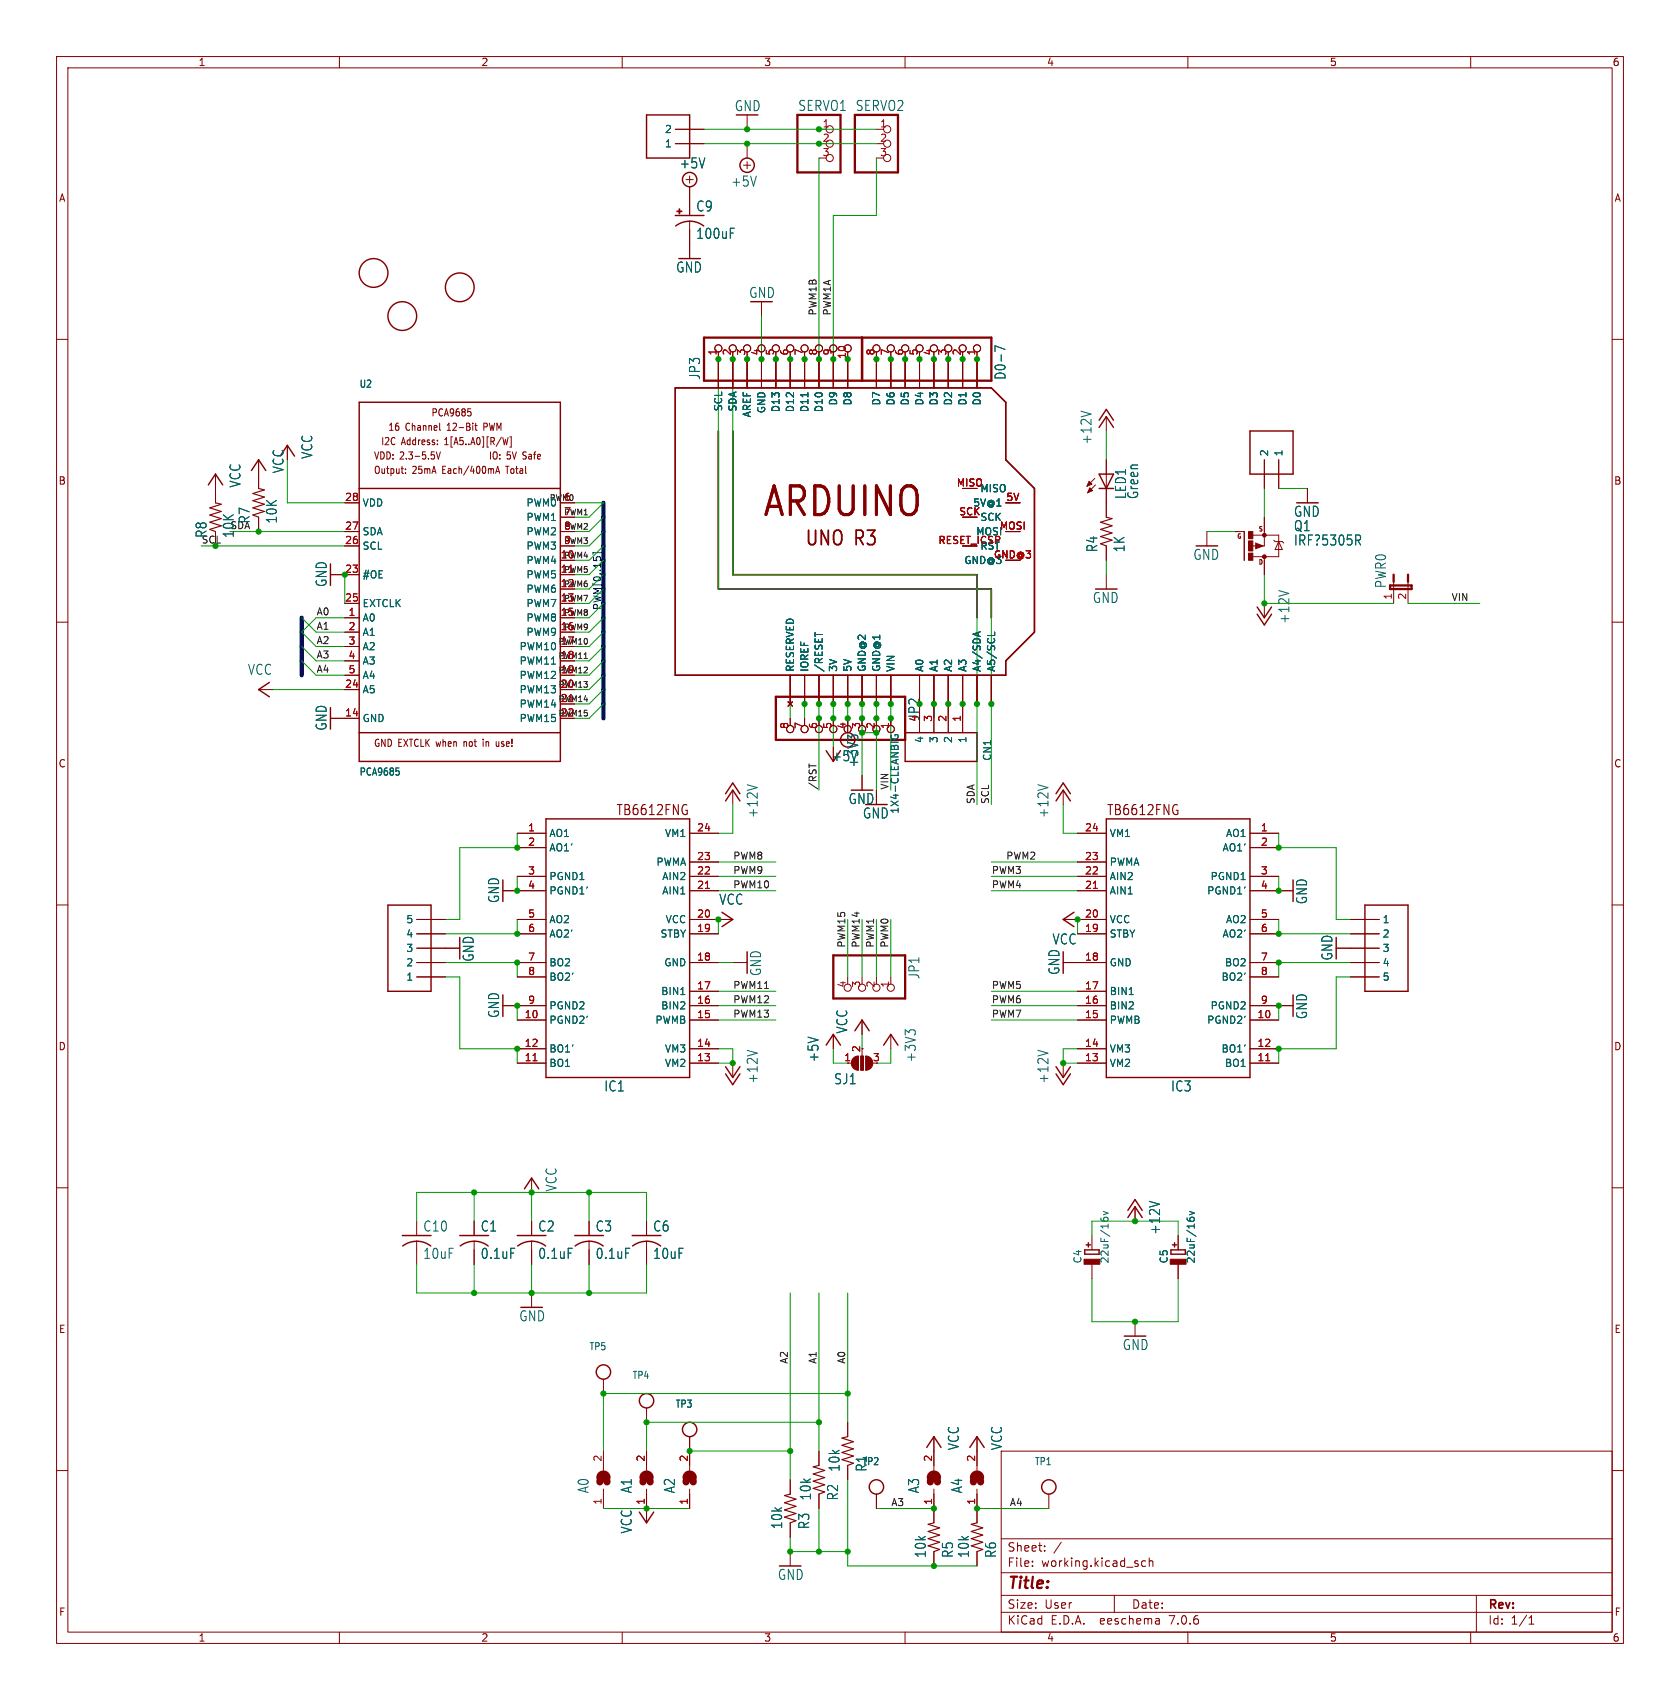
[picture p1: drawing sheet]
<svg xmlns="http://www.w3.org/2000/svg" width="297mm" height="301mm" viewBox="0 0 297 301" stroke-linecap="round" stroke-linejoin="round" font-family="sans-serif">
<defs><g id="words">
<text font-size="7.1" fill="#840000" x="134.6" y="92">ARDUINO</text>
<text font-size="3.5" fill="#840000" x="142.2" y="96.8">UNO R3</text>
<text font-size="2.8" fill="#840000" x="178" y="281.5">Title:</text>
<g font-size="2.5" fill="#006464">
<text x="129.8" y="19.9">GND</text>
<text x="141" y="19.8">SERVO1 SERVO2</text>
<text x="120.1" y="30">+5V</text>
<text x="129.2" y="33.2">+5V</text>
<text x="123" y="37.6">C9</text>
<text x="123" y="42.4">100uF</text>
<text x="119.4" y="48.4">GND</text>
<text x="132.3" y="52.9">GND</text>
<text x="124" y="67.3" transform="rotate(-90 124 67.3)">JP3</text>
<text x="178" y="67.3" transform="rotate(-90 178 67.3)">D0-7</text>
<text x="55.4" y="81.2" transform="rotate(-90 55.4 81.2)">VCC</text>
<text x="193.2" y="78.7" transform="rotate(-90 193.2 78.7)">+12V</text>
<text x="42.7" y="86.3" transform="rotate(-90 42.7 86.3)">VCC</text>
<text x="199.3" y="88.3" transform="rotate(-90 199.3 88.3)">LED1</text>
<text x="201.4" y="88.3" transform="rotate(-90 201.4 88.3)">Green</text>
<text x="36.7" y="95.2" transform="rotate(-90 36.7 95.2)">R8</text>
<text x="41.5" y="95.2" transform="rotate(-90 41.5 95.2)">10K</text>
<text x="44.4" y="92.7" transform="rotate(-90 44.4 92.7)">R7</text>
<text x="49.2" y="92.7" transform="rotate(-90 49.2 92.7)">10K</text>
<text x="228.7" y="94.1">Q1</text>
<text x="228.7" y="91.6">GND</text>
<text x="194.2" y="97.7" transform="rotate(-90 194.2 97.7)">R4</text>
<text x="199" y="97.7" transform="rotate(-90 199 97.7)">1K</text>
<text x="210.9" y="99.2">GND</text>
<text x="228.7" y="96.7">IRF?5305R</text>
<text x="58" y="103.9" transform="rotate(-90 58 103.9)">GND</text>
<text x="193.1" y="106.8">GND</text>
<text x="245.3" y="104.1" transform="rotate(-90 245.3 104.1)">PWR0</text>
<text x="228.2" y="110.4" transform="rotate(-90 228.2 110.4)">+12V</text>
<text x="43.7" y="119.5">VCC</text>
<text x="58" y="129.3" transform="rotate(-90 58 129.3)">GND</text>
<text x="146.9" y="134.8">+5V</text>
<text x="152" y="135.8" transform="rotate(-90 152 135.8)">+3V3</text>
<text x="134.2" y="144.7" transform="rotate(-90 134.2 144.7)">+12V</text>
<text x="152.5" y="144.9">GND</text>
<text x="185.6" y="144.7" transform="rotate(-90 185.6 144.7)">+12V</text>
<text x="88.5" y="159.8" transform="rotate(-90 88.5 159.8)">GND</text>
<text x="127.1" y="160.2">VCC</text>
<text x="231.3" y="160" transform="rotate(-90 231.3 160)">GND</text>
<text x="186" y="167.2">VCC</text>
<text x="84" y="170.1" transform="rotate(-90 84 170.1)">GND</text>
<text x="134.8" y="172.7" transform="rotate(-90 134.8 172.7)">GND</text>
<text x="162.7" y="173.2" transform="rotate(-90 162.7 173.2)">JP1</text>
<text x="187.5" y="172.5" transform="rotate(-90 187.5 172.5)">GND</text>
<text x="235.8" y="169.9" transform="rotate(-90 235.8 169.9)">GND</text>
<text x="88.5" y="180.1" transform="rotate(-90 88.5 180.1)">GND</text>
<text x="150" y="182.8" transform="rotate(-90 150 182.8)">VCC</text>
<text x="231.3" y="180.3" transform="rotate(-90 231.3 180.3)">GND</text>
<text x="134.2" y="191.7" transform="rotate(-90 134.2 191.7)">+12V</text>
<text x="144.9" y="187.9" transform="rotate(-90 144.9 187.9)">+5V</text>
<text x="147.4" y="191.9">SJ1</text>
<text x="162.1" y="187.9" transform="rotate(-90 162.1 187.9)">+3V3</text>
<text x="185.6" y="191.7" transform="rotate(-90 185.6 191.7)">+12V</text>
<text x="106.7" y="193.2">IC1</text>
<text x="206.9" y="193.2">IC3</text>
<text x="98.6" y="210.8" transform="rotate(-90 98.6 210.8)">VCC</text>
<text x="74.7" y="217.9">C10</text>
<text x="84.9" y="217.9">C1</text>
<text x="95.1" y="217.9">C2</text>
<text x="105.2" y="217.9">C3</text>
<text x="115.4" y="217.9">C6</text>
<text x="205.3" y="218.4" transform="rotate(-90 205.3 218.4)">+12V</text>
<text x="74.7" y="222.8">10uF</text>
<text x="84.9" y="222.8">0.1uF</text>
<text x="95.1" y="222.8">0.1uF</text>
<text x="105.2" y="222.8">0.1uF</text>
<text x="115.4" y="222.8">10uF</text>
<text x="91.7" y="233.8">GND</text>
<text x="198.4" y="238.9">GND</text>
<text x="169.7" y="256.5" transform="rotate(-90 169.7 256.5)">VCC</text>
<text x="177.4" y="256.5" transform="rotate(-90 177.4 256.5)">VCC</text>
<text x="148.6" y="260.3" transform="rotate(-90 148.6 260.3)">10k</text>
<text x="153.4" y="260.3" transform="rotate(-90 153.4 260.3)">R1</text>
<text x="104.3" y="264.1" transform="rotate(-90 104.3 264.1)">A0</text>
<text x="111.9" y="264.1" transform="rotate(-90 111.9 264.1)">A1</text>
<text x="119.5" y="264.1" transform="rotate(-90 119.5 264.1)">A2</text>
<text x="143.6" y="265.4" transform="rotate(-90 143.6 265.4)">10k</text>
<text x="148.4" y="265.4" transform="rotate(-90 148.4 265.4)">R2</text>
<text x="162.7" y="264.1" transform="rotate(-90 162.7 264.1)">A3</text>
<text x="170.3" y="264.1" transform="rotate(-90 170.3 264.1)">A4</text>
<text x="111.9" y="271.2" transform="rotate(-90 111.9 271.2)">VCC</text>
<text x="138.5" y="270.5" transform="rotate(-90 138.5 270.5)">10k</text>
<text x="143.3" y="270.5" transform="rotate(-90 143.3 270.5)">R3</text>
<text x="163.9" y="275.5" transform="rotate(-90 163.9 275.5)">10k</text>
<text x="168.7" y="275.5" transform="rotate(-90 168.7 275.5)">R5</text>
<text x="171.5" y="275.5" transform="rotate(-90 171.5 275.5)">10k</text>
<text x="176.3" y="275.5" transform="rotate(-90 176.3 275.5)">R6</text>
<text x="137.4" y="279.5">GND</text>
</g>
<g font-size="2.5" fill="#840000">
<text x="50.4" y="83.8" transform="rotate(-90 50.4 83.8)">VCC</text>
<text x="149.9" y="142.4">GND</text>
<text x="108.8" y="144.4">TB6612FNG</text>
<text x="195.6" y="144.4">TB6612FNG</text>
</g>
<text font-size="2.5" fill="#009600" x="162.7" y="127.5" transform="rotate(-90 162.7 127.5)">JP2</text>
<g font-size="2.1" fill="#840000">
<text x="178" y="274.5">Sheet:</text>
<text x="178" y="277.2">File:</text>
<text x="184.1" y="277.2">working.kicad_sch</text>
<text x="178" y="287.4">KiCad</text>
<text x="178" y="284.6">Size:</text>
<text x="184.7" y="284.6">User</text>
<text x="185.7" y="287.4">E.D.A.</text>
<text x="194.6" y="287.4">eeschema</text>
<text x="200" y="284.6">Date:</text>
<text x="207" y="287.4">7.0.6</text>
<text x="263" y="284.9">Rev:</text>
<text x="263" y="287.4">Id:</text>
<text x="267.1" y="287.4">1/1</text>
</g>
<g font-size="1.8" fill="#840000">
<text x="35" y="11.9">1</text>
<text x="85" y="11.9">2</text>
<text x="135" y="11.9">3</text>
<text x="185" y="11.9">4</text>
<text x="235" y="11.9">5</text>
<text x="285" y="11.9">6</text>
<text x="10.3" y="35.9">A</text>
<text x="285.3" y="35.9">A</text>
<text x="68.6" y="76.4">16</text>
<text x="71.7" y="76.4">Channel</text>
<text x="76.2" y="73.8">PCA9685</text>
<text x="79.2" y="76.4">12-Bit</text>
<text x="85.9" y="76.4">PWM</text>
<text x="66" y="84">Output:</text>
<text x="66" y="81.4">VDD: 2.3-5.5V</text>
<text x="67.3" y="78.9">I2C</text>
<text x="71" y="78.9">Address:</text>
<text x="72.9" y="84">25mA</text>
<text x="78.4" y="84">Each/400mA</text>
<text x="78.8" y="78.9">1[A5..A0][R/W]</text>
<text x="86.3" y="81.4">IO: 5V Safe</text>
<text x="89.9" y="84">Total</text>
<text x="10.3" y="85.9">B</text>
<text x="285.3" y="85.9">B</text>
<text x="10.3" y="135.9">C</text>
<text x="66" y="132.2">GND EXTCLK when</text>
<text x="82.4" y="132.2">not</text>
<text x="86" y="132.2">in</text>
<text x="88.6" y="132.2">use!</text>
<text x="285.3" y="135.9">C</text>
<text x="10.3" y="185.9">D</text>
<text x="285.3" y="185.9">D</text>
<text x="10.3" y="235.9">E</text>
<text x="285.3" y="235.9">E</text>
<text x="10.3" y="285.9">F</text>
<text x="285.3" y="285.9">F</text>
<text x="35" y="290.4">1</text>
<text x="85" y="290.4">2</text>
<text x="135" y="290.4">3</text>
<text x="185" y="290.4">4</text>
<text x="235" y="290.4">5</text>
<text x="285" y="290.4">6</text>
</g>
<g font-size="1.8" fill="#006464">
<text x="117.5" y="23.7">2</text>
<text x="117.5" y="26.3">1</text>
<text x="63.5" y="68.7">U2</text>
<text x="148.2" y="71.8" transform="rotate(-90 148.2 71.8)">D9</text>
<text x="150.7" y="71.8" transform="rotate(-90 150.7 71.8)">D8</text>
<text x="155.8" y="71.8" transform="rotate(-90 155.8 71.8)">D7</text>
<text x="158.3" y="71.8" transform="rotate(-90 158.3 71.8)">D6</text>
<text x="160.9" y="71.8" transform="rotate(-90 160.9 71.8)">D5</text>
<text x="163.4" y="71.8" transform="rotate(-90 163.4 71.8)">D4</text>
<text x="166" y="71.8" transform="rotate(-90 166 71.8)">D3</text>
<text x="168.5" y="71.8" transform="rotate(-90 168.5 71.8)">D2</text>
<text x="171" y="71.8" transform="rotate(-90 171 71.8)">D1</text>
<text x="173.6" y="71.8" transform="rotate(-90 173.6 71.8)">D0</text>
<text x="127.9" y="72.8" transform="rotate(-90 127.9 72.8)">SCL</text>
<text x="130.4" y="72.9" transform="rotate(-90 130.4 72.9)">SDA</text>
<text x="132.9" y="73.9" transform="rotate(-90 132.9 73.9)">AREF</text>
<text x="135.5" y="73.2" transform="rotate(-90 135.5 73.2)">GND</text>
<text x="138" y="73" transform="rotate(-90 138 73)">D13</text>
<text x="140.6" y="73" transform="rotate(-90 140.6 73)">D12</text>
<text x="143.1" y="73" transform="rotate(-90 143.1 73)">D11</text>
<text x="145.6" y="73" transform="rotate(-90 145.6 73)">D10</text>
<text x="224.4" y="80.8" transform="rotate(-90 224.4 80.8)">2</text>
<text x="226.9" y="80.8" transform="rotate(-90 226.9 80.8)">1</text>
<text x="64" y="89.8">VDD</text>
<text x="93" y="89.8">PWM0</text>
<text x="171.9" y="89.8">5V@1</text>
<text x="173.2" y="87.2">MISO</text>
<text x="177.8" y="88.6">5V</text>
<text x="64" y="94.8">SDA</text>
<text x="93" y="92.3">PWM1</text>
<text x="93" y="94.8">PWM2</text>
<text x="173.2" y="92.3">SCK</text>
<text x="64" y="97.4">SCL</text>
<text x="93" y="99.9">PWM4</text>
<text x="93" y="97.4">PWM3</text>
<text x="170.4" y="99.9">GND@3</text>
<text x="64" y="102.5">#OE</text>
<text x="64" y="107.5">EXTCLK</text>
<text x="93" y="102.5">PWM5</text>
<text x="93" y="105">PWM6</text>
<text x="93" y="107.5">PWM7</text>
<text x="64" y="110.1">A0</text>
<text x="64" y="112.6">A1</text>
<text x="93" y="110.1">PWM8</text>
<text x="93" y="112.6">PWM9</text>
<text x="64" y="115.2">A2</text>
<text x="64" y="117.7">A3</text>
<text x="91.8" y="115.2">PWM10</text>
<text x="91.8" y="117.7">PWM11</text>
<text x="140.6" y="118.9" transform="rotate(-90 140.6 118.9)">RESERVED</text>
<text x="143.1" y="118.9" transform="rotate(-90 143.1 118.9)">IOREF</text>
<text x="145.6" y="118.9" transform="rotate(-90 145.6 118.9)">/RESET</text>
<text x="148.2" y="118.9" transform="rotate(-90 148.2 118.9)">3V</text>
<text x="150.7" y="118.9" transform="rotate(-90 150.7 118.9)">5V</text>
<text x="153.3" y="118.9" transform="rotate(-90 153.3 118.9)">GND@2</text>
<text x="155.8" y="118.9" transform="rotate(-90 155.8 118.9)">GND@1</text>
<text x="158.3" y="118.9" transform="rotate(-90 158.3 118.9)">VIN</text>
<text x="163.4" y="118.9" transform="rotate(-90 163.4 118.9)">A0</text>
<text x="166" y="118.9" transform="rotate(-90 166 118.9)">A1</text>
<text x="168.5" y="118.9" transform="rotate(-90 168.5 118.9)">A2</text>
<text x="171" y="118.9" transform="rotate(-90 171 118.9)">A3</text>
<text x="173.6" y="118.9" transform="rotate(-90 173.6 118.9)">A4/SDA</text>
<text x="176.1" y="118.9" transform="rotate(-90 176.1 118.9)">A5/SCL</text>
<text x="64" y="122.8">A5</text>
<text x="64" y="120.2">A4</text>
<text x="91.8" y="120.2">PWM12</text>
<text x="91.8" y="122.8">PWM13</text>
<text x="91.8" y="125.3">PWM14</text>
<text x="64" y="127.9">GND</text>
<text x="91.8" y="127.9">PWM15</text>
<text x="163.4" y="131.5" transform="rotate(-90 163.4 131.5)">4</text>
<text x="166" y="131.5" transform="rotate(-90 166 131.5)">3</text>
<text x="168.5" y="131.5" transform="rotate(-90 168.5 131.5)">2</text>
<text x="171" y="131.5" transform="rotate(-90 171 131.5)">1</text>
<text x="63.5" y="137.3">PCA9685</text>
<text x="175.4" y="134.6" transform="rotate(-90 175.4 134.6)">CN1</text>
<text x="159.1" y="144" transform="rotate(-90 159.1 144)">1X4-CLEANBIG</text>
<text x="97" y="148.2">AO1</text>
<text x="117.5" y="148.2">VM1</text>
<text x="196.1" y="148.2">VM1</text>
<text x="216.6" y="148.2">AO1</text>
<text x="97" y="150.7">AO1'</text>
<text x="97" y="155.8">PGND1</text>
<text x="115.9" y="153.3">PWMA</text>
<text x="117" y="155.8">AIN2</text>
<text x="196.1" y="155.8">AIN2</text>
<text x="196.1" y="153.3">PWMA</text>
<text x="213.9" y="155.8">PGND1</text>
<text x="216" y="150.7">AO1'</text>
<text x="97" y="158.3">PGND1'</text>
<text x="117" y="158.3">AIN1</text>
<text x="196.1" y="158.3">AIN1</text>
<text x="213.3" y="158.3">PGND1'</text>
<text x="71.7" y="166">4</text>
<text x="71.7" y="163.4">5</text>
<text x="97" y="163.4">AO2</text>
<text x="97" y="166">AO2'</text>
<text x="116.7" y="166">STBY</text>
<text x="117.6" y="163.4">VCC</text>
<text x="196.1" y="166">STBY</text>
<text x="196.1" y="163.4">VCC</text>
<text x="216" y="166">AO2'</text>
<text x="216.6" y="163.4">AO2</text>
<text x="244.3" y="163.4">1</text>
<text x="244.3" y="166">2</text>
<text x="71.7" y="173.6">1</text>
<text x="71.7" y="171">2</text>
<text x="71.7" y="168.5">3</text>
<text x="97" y="171">BO2</text>
<text x="97" y="173.6">BO2'</text>
<text x="117.3" y="171">GND</text>
<text x="196.1" y="171">GND</text>
<text x="215.9" y="173.6">BO2'</text>
<text x="216.5" y="171">BO2</text>
<text x="244.3" y="168.5">3</text>
<text x="244.3" y="171">4</text>
<text x="244.3" y="173.6">5</text>
<text x="97" y="178.7">PGND2</text>
<text x="116.8" y="178.7">BIN2</text>
<text x="116.8" y="176.1">BIN1</text>
<text x="196.1" y="178.7">BIN2</text>
<text x="196.1" y="176.1">BIN1</text>
<text x="213.9" y="178.7">PGND2</text>
<text x="97" y="181.2">PGND2'</text>
<text x="115.8" y="181.2">PWMB</text>
<text x="196.1" y="181.2">PWMB</text>
<text x="213.3" y="181.2">PGND2'</text>
<text x="97" y="188.8">BO1</text>
<text x="97" y="186.3">BO1'</text>
<text x="117.5" y="188.8">VM2</text>
<text x="117.5" y="186.3">VM3</text>
<text x="196.1" y="188.8">VM2</text>
<text x="196.1" y="186.3">VM3</text>
<text x="215.9" y="186.3">BO1'</text>
<text x="216.5" y="188.8">BO1</text>
<text x="191.4" y="223.5" transform="rotate(-90 191.4 223.5)">C4</text>
<text x="196.2" y="223.5" transform="rotate(-90 196.2 223.5)">22uF/16v</text>
<text x="206.6" y="223.5" transform="rotate(-90 206.6 223.5)">C5</text>
<text x="211.4" y="223.5" transform="rotate(-90 211.4 223.5)">22uF/16v</text>
<text x="104.1" y="238.9">TP5</text>
<text x="111.7" y="244">TP4</text>
<text x="119.4" y="249.1">TP3</text>
<text x="152.4" y="259.2">TP2</text>
<text x="182.9" y="259.2">TP1</text>
</g>
<g font-size="1.8" fill="#a90000">
<text x="145.3" y="22.6">1</text>
<text x="155.5" y="22.6">1</text>
<text x="145.3" y="25.1">2</text>
<text x="145.3" y="27.7">3</text>
<text x="155.5" y="25.1">2</text>
<text x="155.5" y="27.7">3</text>
<text x="126.7" y="62.9" transform="rotate(-90 126.7 62.9)">1</text>
<text x="129.3" y="62.9" transform="rotate(-90 129.3 62.9)">2</text>
<text x="131.8" y="62.9" transform="rotate(-90 131.8 62.9)">3</text>
<text x="134.4" y="62.9" transform="rotate(-90 134.4 62.9)">4</text>
<text x="136.9" y="62.9" transform="rotate(-90 136.9 62.9)">5</text>
<text x="139.4" y="62.9" transform="rotate(-90 139.4 62.9)">6</text>
<text x="142" y="62.9" transform="rotate(-90 142 62.9)">7</text>
<text x="144.5" y="62.9" transform="rotate(-90 144.5 62.9)">8</text>
<text x="147.1" y="62.9" transform="rotate(-90 147.1 62.9)">9</text>
<text x="149.6" y="63.5" transform="rotate(-90 149.6 63.5)">10</text>
<text x="154.7" y="62.9" transform="rotate(-90 154.7 62.9)">8</text>
<text x="157.2" y="62.9" transform="rotate(-90 157.2 62.9)">7</text>
<text x="159.8" y="62.9" transform="rotate(-90 159.8 62.9)">6</text>
<text x="162.3" y="62.9" transform="rotate(-90 162.3 62.9)">5</text>
<text x="164.8" y="62.9" transform="rotate(-90 164.8 62.9)">4</text>
<text x="167.4" y="62.9" transform="rotate(-90 167.4 62.9)">3</text>
<text x="169.9" y="62.9" transform="rotate(-90 169.9 62.9)">2</text>
<text x="172.5" y="62.9" transform="rotate(-90 172.5 62.9)">1</text>
<text x="60.9" y="88.6">28</text>
<text x="99.6" y="88.6">6</text>
<text x="169.1" y="86.1">MISO</text>
<text x="60.9" y="93.7">27</text>
<text x="99.6" y="91.2">7</text>
<text x="99.6" y="93.7">8</text>
<text x="169.5" y="91.2">SCK</text>
<text x="172.5" y="94.8">MOSI</text>
<text x="176.7" y="93.7">MOSI</text>
<text x="60.9" y="101.3">23</text>
<text x="60.9" y="96.3">26</text>
<text x="99" y="98.8">10</text>
<text x="99" y="101.3">11</text>
<text x="99.6" y="96.3">9</text>
<text x="165.8" y="96.3">RESET_ICSP</text>
<text x="173.2" y="97.4">RST</text>
<text x="175.6" y="98.8">GND@3</text>
<text x="60.9" y="106.4">25</text>
<text x="99" y="103.9">12</text>
<text x="99" y="106.4">13</text>
<text x="246.1" y="106.1" transform="rotate(-90 246.1 106.1)">1</text>
<text x="248.7" y="106.1" transform="rotate(-90 248.7 106.1)">2</text>
<text x="61.5" y="109">1</text>
<text x="61.5" y="111.5">2</text>
<text x="99" y="109">15</text>
<text x="99" y="111.5">16</text>
<text x="61.5" y="114">3</text>
<text x="61.5" y="116.6">4</text>
<text x="61.5" y="119.1">5</text>
<text x="99" y="114">17</text>
<text x="99" y="116.6">18</text>
<text x="99" y="119.1">19</text>
<text x="60.9" y="121.7">24</text>
<text x="99" y="121.7">20</text>
<text x="99" y="124.2">21</text>
<text x="60.9" y="126.7">14</text>
<text x="99" y="126.7">22</text>
<text x="139.4" y="129" transform="rotate(-90 139.4 129)">8</text>
<text x="142" y="129" transform="rotate(-90 142 129)">7</text>
<text x="144.5" y="129" transform="rotate(-90 144.5 129)">6</text>
<text x="147.1" y="129" transform="rotate(-90 147.1 129)">5</text>
<text x="149.6" y="129" transform="rotate(-90 149.6 129)">4</text>
<text x="152.1" y="129" transform="rotate(-90 152.1 129)">3</text>
<text x="154.7" y="129" transform="rotate(-90 154.7 129)">2</text>
<text x="157.2" y="129" transform="rotate(-90 157.2 129)">1</text>
<text x="162.3" y="127.7" transform="rotate(-90 162.3 127.7)">4</text>
<text x="164.8" y="127.7" transform="rotate(-90 164.8 127.7)">3</text>
<text x="167.4" y="127.7" transform="rotate(-90 167.4 127.7)">2</text>
<text x="169.9" y="127.7" transform="rotate(-90 169.9 127.7)">1</text>
<text x="93.3" y="147.1">1</text>
<text x="93.3" y="149.6">2</text>
<text x="123.1" y="147.1">24</text>
<text x="191.7" y="147.1">24</text>
<text x="222.8" y="147.1">1</text>
<text x="222.8" y="149.6">2</text>
<text x="93.3" y="154.7">3</text>
<text x="123.1" y="154.7">22</text>
<text x="123.1" y="152.1">23</text>
<text x="191.7" y="154.7">22</text>
<text x="191.7" y="152.1">23</text>
<text x="222.8" y="154.7">3</text>
<text x="93.3" y="157.2">4</text>
<text x="123.1" y="157.2">21</text>
<text x="191.7" y="157.2">21</text>
<text x="222.8" y="157.2">4</text>
<text x="93.3" y="162.3">5</text>
<text x="93.3" y="164.8">6</text>
<text x="123.1" y="164.8">19</text>
<text x="123.1" y="162.3">20</text>
<text x="191.7" y="164.8">19</text>
<text x="191.7" y="162.3">20</text>
<text x="222.8" y="162.3">5</text>
<text x="222.8" y="164.8">6</text>
<text x="93.3" y="169.9">7</text>
<text x="93.3" y="172.5">8</text>
<text x="123.1" y="169.9">18</text>
<text x="191.7" y="169.9">18</text>
<text x="222.8" y="169.9">7</text>
<text x="222.8" y="172.5">8</text>
<text x="93.3" y="177.5">9</text>
<text x="123.1" y="177.5">16</text>
<text x="123.1" y="175">17</text>
<text x="149.6" y="174.7" transform="rotate(-90 149.6 174.7)">4</text>
<text x="152.1" y="174.7" transform="rotate(-90 152.1 174.7)">3</text>
<text x="154.7" y="174.7" transform="rotate(-90 154.7 174.7)">2</text>
<text x="157.2" y="174.7" transform="rotate(-90 157.2 174.7)">1</text>
<text x="191.7" y="177.5">16</text>
<text x="191.7" y="175">17</text>
<text x="222.8" y="177.5">9</text>
<text x="92.7" y="180.1">10</text>
<text x="92.7" y="185.2">12</text>
<text x="123.1" y="185.2">14</text>
<text x="123.1" y="180.1">15</text>
<text x="191.7" y="185.2">14</text>
<text x="191.7" y="180.1">15</text>
<text x="222.2" y="180.1">10</text>
<text x="222.2" y="185.2">12</text>
<text x="92.7" y="187.7">11</text>
<text x="123.1" y="187.7">13</text>
<text x="149.2" y="187.7">1</text>
<text x="152.1" y="186.1" transform="rotate(-90 152.1 186.1)">2</text>
<text x="154.2" y="187.7">3</text>
<text x="191.7" y="187.7">13</text>
<text x="222.2" y="187.7">11</text>
<text x="106.4" y="258.5" transform="rotate(-90 106.4 258.5)">2</text>
<text x="114" y="258.5" transform="rotate(-90 114 258.5)">2</text>
<text x="121.7" y="258.5" transform="rotate(-90 121.7 258.5)">2</text>
<text x="164.8" y="258.5" transform="rotate(-90 164.8 258.5)">2</text>
<text x="172.5" y="258.5" transform="rotate(-90 172.5 258.5)">2</text>
<text x="106.4" y="266.1" transform="rotate(-90 106.4 266.1)">1</text>
<text x="114" y="266.1" transform="rotate(-90 114 266.1)">1</text>
<text x="121.7" y="266.1" transform="rotate(-90 121.7 266.1)">1</text>
<text x="164.8" y="266.1" transform="rotate(-90 164.8 266.1)">1</text>
<text x="172.5" y="266.1" transform="rotate(-90 172.5 266.1)">1</text>
</g>
<g font-size="1.7" fill="#0f0f0f">
<text x="144.4" y="55.9" transform="rotate(-90 144.4 55.9)">PWM1B</text>
<text x="147" y="55.9" transform="rotate(-90 147 55.9)">PWM1A</text>
<text x="256.5" y="106.3">VIN</text>
<text x="55.9" y="111.4">A1</text>
<text x="55.9" y="108.9">A0</text>
<text x="55.9" y="114">A2</text>
<text x="55.9" y="119">A4</text>
<text x="55.9" y="116.5">A3</text>
<text x="144.4" y="139.7" transform="rotate(-90 144.4 139.7)">/RST</text>
<text x="172.4" y="142.2" transform="rotate(-90 172.4 142.2)">SDA</text>
<text x="174.9" y="142.2" transform="rotate(-90 174.9 142.2)">SCL</text>
<text x="129.5" y="152.1">PWM8</text>
<text x="129.5" y="154.6">PWM9</text>
<text x="175.3" y="154.6">PWM3</text>
<text x="177.8" y="152.1">PWM2</text>
<text x="129.5" y="157.1">PWM10</text>
<text x="175.3" y="157.1">PWM4</text>
<text x="149.5" y="167.6" transform="rotate(-90 149.5 167.6)">PWM15</text>
<text x="152.1" y="167.6" transform="rotate(-90 152.1 167.6)">PWM14</text>
<text x="154.6" y="167.6" transform="rotate(-90 154.6 167.6)">PWM1</text>
<text x="157.1" y="167.6" transform="rotate(-90 157.1 167.6)">PWM0</text>
<text x="129.5" y="177.5">PWM12</text>
<text x="129.5" y="174.9">PWM11</text>
<text x="129.5" y="180">PWM13</text>
<text x="175.3" y="180">PWM7</text>
<text x="175.3" y="174.9">PWM5</text>
<text x="175.3" y="177.5">PWM6</text>
<text x="139.4" y="241.2" transform="rotate(-90 139.4 241.2)">A2</text>
<text x="144.4" y="241.2" transform="rotate(-90 144.4 241.2)">A1</text>
<text x="149.5" y="241.2" transform="rotate(-90 149.5 241.2)">A0</text>
<text x="157.5" y="266.4">A3</text>
<text x="178.4" y="266.4">A4</text>
</g>
<g font-size="1.7" fill="#006464">
<text x="40.6" y="93.6">SDA</text>
<text x="157.1" y="139.7" transform="rotate(-90 157.1 139.7)">VIN</text>
</g>
<text font-size="1.7" fill="#009600" x="35.6" y="96.2">SCL</text>
<text font-size="1.7" fill="#000084" x="106.3" y="108" transform="rotate(-90 106.3 108)">PWM[0..15]</text>
<text font-size="1.4" fill="#006464" x="97" y="88.6">PWM0</text>
<g font-size="1.4" fill="#0f0f0f">
<text x="99.6" y="93.7">PWM2</text>
<text x="99.6" y="91.2">PWM1</text>
<text x="99.6" y="96.2">PWM3</text>
<text x="99.6" y="98.8">PWM4</text>
<text x="99.6" y="103.9">PWM6</text>
<text x="99.6" y="106.4">PWM7</text>
<text x="99.6" y="111.5">PWM9</text>
<text x="99.6" y="108.9">PWM8</text>
<text x="98.6" y="116.6">PWM11</text>
<text x="98.6" y="119.1">PWM12</text>
<text x="98.6" y="114">PWM10</text>
<text x="98.6" y="121.6">PWM13</text>
<text x="98.6" y="126.7">PWM15</text>
</g>
<g font-size="1.4" fill="#a90000">
<text x="99.6" y="101.3">PWM5</text>
<text x="98.6" y="124.2">PWM14</text>
</g>
<g font-size="1.1" fill="#840000">
<text x="218.6" y="95.4">G</text>
<text x="222.4" y="94.2">S</text>
<text x="222.4" y="100">D</text>
</g>
</g></defs>
<g fill="none" stroke="#840000" stroke-width=".18">
<path d="M10 10h277v280.6h-277zM12 12h273v276.6h-273zM60 10v2M110 10v2M160 10v2M210 10v2M260 10v2M119.4 25.4h5.1M119.4 22.9h5.1M121.3 31.8h1.3M121.9 31.1v1.3M121.9 33v5.1"/>
<path d="M121.9 39.1v6.6M131.4 29.2h1.3M132.1 20.3v2.6M132.1 25.4v2.5M132.1 28.6v1.2M144.8 22.9h1.2M144.8 27.9h1.2M154.9 22.9h1.3M154.9 27.9h1.3M10 60h2M134.6 53.3v2.6M285 60h2"/>
<path d="M77.1 79.9l.4 1.3 .4-1.3M77.8 76l.1 .1M82.7 72.3h.5M83.1 72.8l.2 .2v.3l-.2 .2M83.9 75.2h.5M84.1 74.8v1.1l.3 .2M89.8 77.4l-.2 1.2-.2-.9-.3 .9M90.1 77.2h.3v1.8h-.3M127 62.2v6.4M129.5 63.5v5.1M132.1 62.2v6.4M134.6 63.5v5.1"/>
<path d="M137.2 62.2v6.4M139.7 62.2v6.4M142.2 62.2v6.4M144.8 62.2v6.4M147.3 62.2v6.4M149.9 63.5v5.1M154.9 62.2v6.4M157.5 62.2v6.4M160 62.2v6.4M162.6 62.2v6.4M165.1 63.5v5.1M167.6 62.2v6.4"/>
<path d="M170.2 63.5v5.1M172.7 62.2v6.4M195.6 73.7v2.5M38.1 83.8v5.1M38.1 94v2.5M45.7 81.3v5.1M45.7 91.4v2.6M61 94h2.5M61 96.5h2.5M61 88.9h2.5M71.7 83.6v.1M71.7 82.9v.1"/>
<path d="M87.6 83.7l.4-1.3 .3 1.3M87.7 83.3h.5M99.1 94h2.5M99.1 96.5h2.5M99.1 99.1h2.5M99.1 88.9h2.5M99.1 91.4h2.5M193.5 84.6l-1.3 1.4M193.7 85.7l-1.4 1.4M195.6 81.3v10.1M195.6 96.5v2.6M213.4 94v2.5"/>
<path d="M218.4 94h.1M218.4 94h1.6M221.2 96.5h.9M221.5 94.6h4.6v3.8h-4.6M222 96l1.3 .5-1.3 .5zM223.5 81.3v5.1M223.5 91.4v5.1h-.3M223.5 98.4v3.2M225.2 95.5l.2 .3h1.3l.2 .2M226.1 81.3v5.1M226.1 95.8l.6 1.4h-1.3zM231.1 86.4v2.5"/>
<path d="M10 110h2M58.4 101.6h5.1M61 109.2h2.5M61 106.7h2.5M61 111.8h2.5M61 114.3h2.5M61 116.8h2.5M61 119.4h2.5M99.1 109.2h2.5M99.1 101.6h2.5M99.1 104.1h2.5M99.1 106.7h2.5"/>
<path d="M99.1 111.8h2.5M99.1 114.3h2.5M99.1 116.8h2.5M99.1 119.4h2.5M139.7 119.4v5.1M142.2 119.4v5.1M144.8 119.4v5.1M147.3 119.4v5.1M149.9 119.4v5.1M152.4 119.4v5.1M154.9 119.4v5.1M157.5 119.4v5.1"/>
<path d="M162.6 119.4v10.1M165.1 119.4v10.1M167.6 119.4v10.1M170.2 119.4v10.1M172.7 119.4v5.1M175.3 119.4v5.1M195.6 101.6v2.5M223.5 106.7v2.5M246.4 102.9v3.8M248.9 102.9v3.8M285 110h2M45.7 121.9h2.6"/>
<path d="M58.4 127h5.1M61 121.9h2.5M85.4 130.7v.1M85.4 131.1v.9M87.7 131.1l.1 .8h.3M99.1 121.9h2.5M99.1 127h2.5M99.1 124.5h2.5M129.5 139.7v2.5M139.3 124.1l.8 .7M139.7 127v1.3M140.1 124.1l-.8 .7"/>
<path d="M142.2 127v1.3M144.8 127v1.3M147.3 127v1.3M147.3 132.1v2.5M149.2 130.8h1.3M149.9 127v2.5M152.4 127v1.3M152.4 137.2v2.5M154.9 127v1.3M157.5 127v1.3M188 139.7v2.5M10 160h2"/>
<path d="M88.9 157.5h7.6M91.4 147.3h5.1M91.4 149.9h5.1M91.4 154.9h5.1M121.9 147.3h5.1M121.9 157.5h5.1M121.9 154.9h5.1M121.9 152.4h5.1M190.5 147.3h5.1M190.5 157.5h5.1M190.5 154.9h5.1M190.5 152.4h5.1"/>
<path d="M221 147.3h5.1M221 149.9h5.1M221 157.5h7.6M221 154.9h5.1M285 160h2M73.7 162.6h5M73.7 170.2h5M73.7 165.1h5M73.7 172.7h5M73.7 167.6h7.6M88.9 177.8h7.6M91.4 162.6h5.1"/>
<path d="M91.4 170.2h5.1M91.4 165.1h5.1M91.4 172.7h5.1M121.9 162.6h7.6M121.9 177.8h5.1M121.9 175.3h5.1M121.9 170.2h5.1M121.9 165.1h5.1M129.5 170.2h2.6M149.9 172.7v1.3M152.4 172.7v1.3M154.9 172.7v1.3"/>
<path d="M157.5 172.7v1.3M188 162.6h7.6M188 170.2h7.6M190.5 177.8h5.1M190.5 175.3h5.1M190.5 165.1h5.1M221 162.6h5.1M221 177.8h7.6M221 170.2h5.1M221 165.1h5.1M221 172.7h5.1M236.2 167.6h7.6"/>
<path d="M238.8 162.6h5M238.8 170.2h5M238.8 165.1h5M238.8 172.7h5M91.4 180.3h5.1M91.4 188h5.1M91.4 185.4h5.1M121.9 180.3h5.1M121.9 188h5.1M121.9 185.4h5.1M129.5 188v2.5M147.3 182.9v2.5"/>
<path d="M149.9 188h.8M152.4 180.3v2.6M152.4 185.4v2.2M157.5 182.9v2.5M188 188v2.5M190.5 180.3h5.1M190.5 188h5.1M190.5 185.4h5.1M221 180.3h5.1M221 188h5.1M221 185.4h5.1M10 210h2"/>
<path d="M73.7 215.9v2.5M73.7 219.5v4M83.8 215.9v2.5M83.8 219.5v4M94 208.3v2.5M94 215.9v2.5M94 219.5v4M104.1 215.9v2.5M104.1 219.5v4M114.3 215.9v2.5M114.3 219.5v4M193 218.4v2.6"/>
<path d="M200.7 213.4v2.5M208.3 218.4v2.6M285 210h2M94 228.6v2.5M193 223.5v2.6M200.7 233.7v2.5M208.3 223.5v2.6M10 260h2M106.7 243.8v2.6M106.7 256.5v3.5M114.3 248.9v2.6M114.3 256.5v3.5"/>
<path d="M121.9 254v6M144.8 256.5v2.6M149.9 251.5v2.5M149.9 259.1v2.5M165.1 254v6M172.7 254v6M177 256.6h108v32h-108zM285 260h2M106.7 263.3v3.4M114.3 263.3v5.9M121.9 263.3v3.4M139.7 261.6v2.6"/>
<path d="M139.7 269.2v2.6M139.7 274.3v2.6M144.8 264.2v2.5M154.9 264.2v2.5M165.1 263.3v5.9M165.1 274.3v2.6M172.7 263.3v5.9M172.7 274.3v2.6M177 278.1h108M177 272.1h108M182.5 276.8v.1M182.5 276v.2"/>
<path d="M184.7 274.1v.1M184.7 273.3v.2M185.4 264.2v2.5M187.6 272.7l-1.3 1.9M202.5 276l-.4-.1-.3 .3v.5l.2 .2h.5M203.2 276.1l.2-.2 .3 .1 .1 .9M203.2 275.4v1.5M60 288.6v2M110 288.6v2M160 288.6v2M177 285.1h108M177 282.1h108"/>
<path d="M197 282.1v3M204.9 286.2l.1 .9M205 287.1h-.2M205 286.5l-.2 .1M210 288.6v2M260 288.6v2M261 282.1v6.5M270.3 287.1h.9M270.3 286.1l.4-.5v1.5"/>
<circle cx="146.7" cy="27.9" r=".63"/>
<circle cx="146.7" cy="25.4" r=".63"/>
<circle cx="146.7" cy="22.9" r=".63"/>
<circle cx="156.8" cy="27.9" r=".63"/>
<circle cx="156.8" cy="25.4" r=".63"/>
<circle cx="156.8" cy="22.9" r=".63"/>
<circle cx="127" cy="61.6" r=".63"/>
<circle cx="129.5" cy="61.6" r=".63"/>
<circle cx="132.1" cy="61.6" r=".63"/>
<circle cx="134.6" cy="61.6" r=".63"/>
<circle cx="137.2" cy="61.6" r=".63"/>
<circle cx="139.7" cy="61.6" r=".63"/>
<circle cx="142.2" cy="61.6" r=".63"/>
<circle cx="144.8" cy="61.6" r=".63"/>
<circle cx="147.3" cy="61.6" r=".63"/>
<circle cx="149.9" cy="61.6" r=".63"/>
<circle cx="154.9" cy="61.6" r=".63"/>
<circle cx="157.5" cy="61.6" r=".63"/>
<circle cx="160" cy="61.6" r=".63"/>
<circle cx="162.6" cy="61.6" r=".63"/>
<circle cx="165.1" cy="61.6" r=".63"/>
<circle cx="167.6" cy="61.6" r=".63"/>
<circle cx="170.2" cy="61.6" r=".63"/>
<circle cx="172.7" cy="61.6" r=".63"/>
<circle cx="139.7" cy="128.9" r=".63"/>
<circle cx="142.2" cy="128.9" r=".63"/>
<circle cx="144.8" cy="128.9" r=".63"/>
<circle cx="147.3" cy="128.9" r=".63"/>
<circle cx="149.9" cy="128.9" r=".63"/>
<circle cx="152.4" cy="128.9" r=".63"/>
<circle cx="154.9" cy="128.9" r=".63"/>
<circle cx="157.5" cy="128.9" r=".63"/>
<circle cx="149.9" cy="174.6" r=".63"/>
<circle cx="152.4" cy="174.6" r=".63"/>
<circle cx="154.9" cy="174.6" r=".63"/>
<circle cx="157.5" cy="174.6" r=".63"/>
</g>
<g fill="none" stroke="#840000" stroke-width=".25">
<path d="M114.3 20.3h7.6v7.6h-7.6zM119.4 38.1h5.1M119.5 40a4.1 4.1 0 0 1 4.9 0M50.8 78.7l1.3 1.9M63.5 71.1h35.6v63.5h-35.6zM119.4 68.6h55.9l2.5 2.5v10.2l5.1 5.1v25.4l-5.1 5v2.6h-58.4zM127 76.2v27.9h48.3v5.1M129.5 76.2v25.4h43.2v7.6M194.3 75.6l1.3-1.9 1.2 1.9M194.3 74.3l1.3-1.9 1.2 1.9M221 76.2h7.6v7.6h-7.6zM36.8 85.7l1.3-1.9 1.3 1.9"/>
<path d="M44.4 83.2l1.3-1.9 1.3 1.9M63.5 86.4h35.6M194.3 83.8h2.5l-1.2 2.6zM194.3 86.4h2.5M220 94v5.1M222.2 107.3l1.3 1.9 1.3-1.9M222.2 108.6l1.3 1.9 1.3-1.9M47.6 120.7l-1.9 1.2 1.9 1.3M63.5 129.5h35.6M146 132.7l1.3 1.9M160 129.5h12.7v5.1h-12.7zM96.5 144.8h25.4v45.7h-25.4z"/>
<path d="M128.3 141.6l1.2-1.9 1.3 1.9M128.3 140.3l1.2-1.9 1.3 1.9M186.7 141.6l1.3-1.9 1.2 1.9M186.7 140.3l1.3-1.9 1.2 1.9M195.6 144.8h25.4v45.7h-25.4zM68.6 160h7.6v15.3h-7.6zM127.6 161.3l1.9 1.3-1.9 1.2M189.9 161.3l-1.9 1.3 1.9 1.2M241.3 160h7.6v15.3h-7.6zM128.3 188.6l1.2 1.9 1.3-1.9M128.3 189.9l1.2 1.9 1.3-1.9M146 184.8l1.3-1.9 1.3 1.9"/>
<path d="M151.1 182.2l1.3-1.9 1.3 1.9M156.2 184.8l1.3-1.9 1.2 1.9M186.7 188.6l1.3 1.9 1.2-1.9M186.7 189.9l1.3 1.9 1.2-1.9M71.1 218.4h5.1M81.3 218.4h5.1M91.4 218.4h5.1M92.7 210.2l1.3-1.9 1.2 1.9M101.6 218.4h5.1M111.8 218.4h5M192.4 219.7v.8M199.4 215.3l1.3-1.9 1.2 1.9"/>
<path d="M199.4 214l1.3-1.9 1.2 1.9M207.6 219.7v.8M71.2 220.3a4.1 4.1 0 0 1 4.9 0M81.4 220.3a4.1 4.1 0 0 1 4.9 0M91.5 220.3a4.1 4.1 0 0 1 5 0M101.7 220.3a4.1 4.1 0 0 1 4.9 0M111.8 220.3a4.1 4.1 0 0 1 5 0M191.8 221h2.5M191.8 221.7h2.5M192 220.1h.8M207 221h2.5M207 221.7h2.5"/>
<path d="M207.3 220.1h.7M163.8 255.9l1.3-1.9 1.3 1.9M171.4 255.9l1.3-1.9 1.3 1.9M113 267.3l1.3 1.9 1.3-1.9"/>
<circle cx="121.9" cy="31.7" r="1.27"/>
<circle cx="132.1" cy="29.2" r="1.27"/>
<circle cx="66" cy="48.3" r="2.54"/>
<circle cx="71.1" cy="55.9" r="2.54"/>
<circle cx="81.3" cy="50.8" r="2.54"/>
<circle cx="149.9" cy="130.8" r="1.27"/>
<circle cx="106.7" cy="242.6" r="1.27"/>
<circle cx="114.3" cy="247.6" r="1.27"/>
<circle cx="121.9" cy="252.7" r="1.27"/>
<circle cx="154.9" cy="262.9" r="1.27"/>
<circle cx="185.4" cy="262.9" r="1.27"/>
</g>
<g fill="none" stroke="#006464" stroke-width=".18">
<path d="M129.1 40.4h.7M142.8 69.4v.8M177.7 61.8l-1.8-.7v1M191.1 72.7l1.8 .5M239.7 94.6h.5l.3 .3-.1 .5-.7 .1M240 95.5l.5 .9M144.1 111.8v.7M172.9 111.8v.6M173.3 111.7l-1.3 .4M175.8 111.8v.6M226.1 104.4l1.7 .5M70 135.8h.5"/>
<path d="M70.4 136.3l.2 .2v.3l-.2 .2M132.1 138.7l1.8 .6M150.5 130.5l-.6-.5v.9M150.7 130h.8M157.6 130a.59 .59 0 0 0 .5 .7 .59 .59 0 0 0 .6-.7l-.5-.1v.2M183.5 138.7l1.8 .6M120.3 175.8h.8M199.6 175.8h.8M132.1 185.7l1.8 .5M160.7 182.6l-.7-.5v.9M160.9 182.1h.7M183.5 185.7l1.8 .5"/>
<path d="M194.6 215.3v.3M195 214.2l.9 .3-.9 .3M195.1 215.7v-.3l.3-.2 .4 .1 .1 .4M203.2 212.4l1.8 .5M209.9 215.3v.3M210.3 214.2l.8 .3-.8 .3M210.3 215.7v-.3l.3-.2 .4 .1 .1 .4"/>
</g>
<path d="M106 262a.64 .64 0 0 1 .7-.6 .64 .64 0 0 1 .6 .6M106 261.2a.64 .64 0 0 1 .7-.6 .64 .64 0 0 1 .6 .6M113.7 262a.64 .64 0 0 1 .6-.6 .64 .64 0 0 1 .6 .6M113.7 261.2a.64 .64 0 0 1 .6-.6 .64 .64 0 0 1 .6 .6M121.3 262a.64 .64 0 0 1 .6-.6 .64 .64 0 0 1 .7 .6M121.3 261.2a.64 .64 0 0 1 .6-.6 .64 .64 0 0 1 .7 .6M164.5 262a.64 .64 0 0 1 .6-.6 .64 .64 0 0 1 .6 .6M164.5 261.2a.64 .64 0 0 1 .6-.6 .64 .64 0 0 1 .6 .6M172.1 262a.64 .64 0 0 1 .6-.6 .64 .64 0 0 1 .7 .6M172.1 261.2a.64 .64 0 0 1 .6-.6 .64 .64 0 0 1 .7 .6" fill="none" stroke="#840000" stroke-width="1.3"/>
<path d="M141 20.3h7.6v10.2h-7.6zM151.1 20.3h7.6v10.2h-7.6zM124.5 59.7h50.8v7.6h-50.8zM152.4 59.7v7.6M245.7 103.5h3.9v.6h-3.9M246.4 101.6v1.3M248.9 101.6v1.3M137.2 123.2h22.8v7.6h-22.8zM147.3 168.9h12.7v7.6h-12.7z" fill="none" stroke="#840000" stroke-width=".41"/>
<path d="M121.2 143.3h.3v.6l-.3 .1M121.3 142.2l.1 .1M207.9 143.3h.3v.6l-.3 .1M208 142.2l.2 .1" fill="none" stroke="#840000" stroke-width=".19"/>
<path d="M124.7 157.1h.7M193.3 157.1h.7M94.2 187.5h.7M223.8 187.5h.7" fill="none" stroke="#a90000" stroke-width=".18"/>
<g fill="#840000" stroke="#840000" stroke-width=".18">
<path d="M191.6 222.6h2.8v.9h-2.8z"/>
<path d="M206.9 222.6h2.8v.9h-2.8z"/>
<path d="M220.7 97.8h.8v1.3h-.8z"/>
<path d="M220.7 95.6h.8v1.8h-.8z"/>
<path d="M220.7 94h.8v1.3h-.8z"/>
<path d="M119.7 37.3h.9v.1h-.9z"/>
<path d="M120 36.9h.2v.9h-.2z"/>
<path d="M192.5 85.1l.5 .5-.8 .4z"/>
<path d="M192.7 86.2l.5 .5-.9 .4z"/>
<path d="M150.9 187.1l.3-.3 .6-.1v2.5a1.27 1.27 0 0 1-1.2-.8 1.27 1.27 0 0 1 .3-1.3z"/>
<path d="M152.1 186.7h.6v2.5h-.6z"/>
<path d="M153 186.7a1.27 1.27 0 0 1 1.3 1.3 1.27 1.27 0 0 1-1.3 1.2z"/>
<circle cx="223.5" cy="98.4" r=".33"/>
<circle cx="223.5" cy="94.6" r=".33"/>
</g>
<path d="M38.1 88.9l1 .3-2 .6 2 .6-2 .7 2 .6-2 .6 2 .7-2 .6 1 .4M45.7 86.4l1 .2-2 .6 2 .7-2 .6 2 .7-2 .6 2 .6-2 .7 1 .3M195.6 91.4l1 .3-2 .6 2 .7-2 .6 2 .6-2 .7 2 .6-2 .6 1 .4M144.8 259.1l-1 .2 2 .7-2 .6 2 .6-2 .7 2 .6-2 .6 2 .7-1 .4M149.9 254l-1.1 .3 2.1 .6-2.1 .6 2.1 .7-2.1 .6 2.1 .6-2.1 .7 2.1 .6-1 .4M139.7 264.2l-1 .2 2 .6-2 .7 2 .6-2 .7 2 .6-2 .6 2 .7-1 .3M165.1 269.2l-1 .3 2 .6-2 .7 2 .6-2 .6 2 .7-2 .6 2 .6-1 .4M172.7 269.2l-1 .3 2 .6-2 .7 2 .6-2 .6 2 .7-2 .6 2 .6-1 .4" fill="none" stroke="#840000" stroke-width=".2"/>
<path d="M222.1 96.3l.9 .2-.9 .3v-.3h.3" fill="none" stroke="#840000" stroke-width=".3"/>
<path d="M143 135v.7" fill="none" stroke="#0f0f0f" stroke-width=".18"/>
<path d="M104.8 98v-.3h1.8v.3" fill="none" stroke="#000084" stroke-width=".18"/>
<path d="M106.7 88.9v10.2M53.3 109.2v10.2M106.7 106.7v20.3" fill="none" stroke="#000084" stroke-width=".76"/>
<g fill="none" stroke="#009600" stroke-width=".18">
<path d="M124.5 22.9h30.4M124.5 25.4h30.4M144.8 27.9v35.6M154.9 27.9v10.2h-7.6v25.4M134.6 55.9v7.6M127 63.5v40.6h48.3v38.1M129.5 63.5v38.1h43.2v40.6M195.6 76.2v5.1M38.1 96.5h22.9M40.6 94h20.4M50.8 81.3v7.6h10.2M101.6 88.9h5.1l-2.6 2.5h-2.5"/>
<path d="M106.7 99.1l-2.6 2.5h-2.5M106.7 91.4l-2.6 2.6h-2.5M106.7 94l-2.6 2.5h-2.5M106.7 96.5l-2.6 2.6h-2.5M195.6 99.1v2.5M213.4 94h5M223.5 86.4v5M226.1 86.4h5M53.3 109.2l2.6 2.6h5.1M53.3 114.3l2.6 2.5h5.1M53.3 116.8l2.6 2.6h5.1M61 109.2h-5.1l-2.6 2.6 2.6 2.5h5.1"/>
<path d="M61 101.6v5.1M106.7 101.6l-2.6 2.5h-2.5M106.7 119.4l-2.6 2.5h-2.5M106.7 109.2l-2.6 2.6h-2.5M106.7 106.7l-2.6 2.5h-2.5M106.7 114.3l-2.6 2.5h-2.5M106.7 104.1l-2.6 2.6h-2.5M106.7 116.8l-2.6 2.6h-2.5M106.7 111.8l-2.6 2.5h-2.5M223.5 101.6v5.1h22.9M248.9 106.7h12.7M48.3 121.9h12.7"/>
<path d="M106.7 121.9l-2.6 2.6h-2.5M106.7 124.5l-2.6 2.5h-2.5M139.7 124.5v2.5M142.2 124.5v2.5M144.8 124.5v15.2M147.3 124.5v7.6M149.9 124.5v2.5M152.4 129.5h2.5M152.4 124.5v12.7M154.9 124.5v15.2M157.5 124.5v15.2M165.1 124.5v2.5"/>
<path d="M167.6 124.5v2.5M170.2 124.5v2.5M91.4 147.3v2.6h-10.1v12.7h-2.6M91.4 154.9v2.6M127 157.5h10.2M127 152.4h10.2M127 154.9h10.2M129.5 142.2v5.1h-2.5M175.3 157.5h15.2M175.3 152.4h15.2M175.3 154.9h15.2M188 142.2v5.1h2.5"/>
<path d="M226.1 147.3v2.6h10.1v12.7h2.6M226.1 154.9v2.6M78.7 170.2h12.7v2.5M78.7 172.7h2.6v12.7h10.1v2.6M91.4 162.6v2.5h-12.7M91.4 177.8v2.5M127 162.6v2.5M127 175.3h10.2M127 177.8h10.2M127 170.2h2.5M149.9 162.6v10.1M152.4 162.6v10.1"/>
<path d="M154.9 162.6v10.1M157.5 162.6v10.1M175.3 175.3h15.2M175.3 177.8h15.2M190.5 162.6v2.5M226.1 162.6v2.5h12.7M226.1 177.8v2.5M238.8 170.2h-12.7v2.5M238.8 172.7h-2.6v12.7h-10.1v2.6M127 185.4h2.5v2.6h-2.5M127 180.3h10.2M147.3 185.4v2.6h2.6"/>
<path d="M152.4 182.9v2.5M157.5 185.4v2.6h-2.6M175.3 180.3h15.2M190.5 185.4h-2.5v2.6h2.5M73.7 215.9v-5.1h40.6v5.1M83.8 210.8v5.1M94 210.8v5.1M104.1 210.8v5.1M193 218.4v-2.5h15.3v2.5M73.7 223.5v5.1h40.6v-5.1M83.8 223.5v5.1M94 223.5v5.1"/>
<path d="M104.1 223.5v5.1M139.7 228.6v33M144.8 228.6v27.9M149.9 228.6v22.9M193 226.1v7.6h15.3v-7.6M121.9 256.5h17.8M144.8 251.5h-30.5v5M149.9 246.4h-43.2v10.1M106.7 266.7h15.2M139.7 271.8v2.5h10.2M144.8 266.7v7.6M149.9 261.6v15.3h22.8"/>
<path d="M154.9 266.7h10.2M172.7 266.7h12.7"/>
</g>
<g fill="#009600" stroke="#009600" stroke-width=".18">
<circle cx="157.5" cy="124.5" r=".46"/>
<circle cx="165.1" cy="124.5" r=".46"/>
<circle cx="154.9" cy="127" r=".46"/>
<circle cx="154.9" cy="129.5" r=".46"/>
<circle cx="152.4" cy="129.5" r=".46"/>
<circle cx="162.6" cy="63.5" r=".46"/>
<circle cx="154.9" cy="63.5" r=".46"/>
<circle cx="167.6" cy="63.5" r=".46"/>
<circle cx="160" cy="63.5" r=".46"/>
<circle cx="165.1" cy="63.5" r=".46"/>
<circle cx="157.5" cy="127" r=".46"/>
<circle cx="170.2" cy="63.5" r=".46"/>
<circle cx="172.7" cy="63.5" r=".46"/>
<circle cx="157.5" cy="63.5" r=".46"/>
<circle cx="129.5" cy="63.5" r=".46"/>
<circle cx="127" cy="63.5" r=".46"/>
<circle cx="152.4" cy="127" r=".46"/>
<circle cx="152.4" cy="124.5" r=".46"/>
<circle cx="147.3" cy="124.5" r=".46"/>
<circle cx="149.9" cy="124.5" r=".46"/>
<circle cx="142.2" cy="124.5" r=".46"/>
<circle cx="144.8" cy="124.5" r=".46"/>
<circle cx="144.8" cy="127" r=".46"/>
<circle cx="147.3" cy="127" r=".46"/>
<circle cx="149.9" cy="127" r=".46"/>
<circle cx="167.6" cy="124.5" r=".46"/>
<circle cx="170.2" cy="124.5" r=".46"/>
<circle cx="172.7" cy="124.5" r=".46"/>
<circle cx="154.9" cy="124.5" r=".46"/>
<circle cx="144.8" cy="63.5" r=".46"/>
<circle cx="139.7" cy="63.5" r=".46"/>
<circle cx="137.2" cy="63.5" r=".46"/>
<circle cx="142.2" cy="63.5" r=".46"/>
<circle cx="132.1" cy="63.5" r=".46"/>
<circle cx="134.6" cy="63.5" r=".46"/>
<circle cx="149.9" cy="63.5" r=".46"/>
<circle cx="147.3" cy="63.5" r=".46"/>
<circle cx="132.1" cy="22.9" r=".46"/>
<circle cx="132.1" cy="25.4" r=".46"/>
<circle cx="144.8" cy="22.9" r=".46"/>
<circle cx="144.8" cy="25.4" r=".46"/>
<circle cx="61" cy="101.6" r=".46"/>
<circle cx="38.1" cy="96.5" r=".46"/>
<circle cx="45.7" cy="94" r=".46"/>
<circle cx="114.3" cy="266.7" r=".46"/>
<circle cx="104.1" cy="210.8" r=".46"/>
<circle cx="121.9" cy="256.5" r=".46"/>
<circle cx="104.1" cy="228.6" r=".46"/>
<circle cx="114.3" cy="251.5" r=".46"/>
<circle cx="106.7" cy="246.4" r=".46"/>
<circle cx="226.1" cy="149.9" r=".46"/>
<circle cx="226.1" cy="157.5" r=".46"/>
<circle cx="175.3" cy="124.5" r=".46"/>
<circle cx="223.5" cy="106.7" r=".46"/>
<circle cx="190.5" cy="162.6" r=".46"/>
<circle cx="94" cy="228.6" r=".46"/>
<circle cx="83.8" cy="228.6" r=".46"/>
<circle cx="91.4" cy="185.4" r=".46"/>
<circle cx="94" cy="210.8" r=".46"/>
<circle cx="91.4" cy="177.8" r=".46"/>
<circle cx="91.4" cy="170.2" r=".46"/>
<circle cx="83.8" cy="210.8" r=".46"/>
<circle cx="226.1" cy="170.2" r=".46"/>
<circle cx="226.1" cy="165.1" r=".46"/>
<circle cx="200.7" cy="233.7" r=".46"/>
<circle cx="200.7" cy="215.9" r=".46"/>
<circle cx="226.1" cy="177.8" r=".46"/>
<circle cx="188" cy="188" r=".46"/>
<circle cx="226.1" cy="185.4" r=".46"/>
<circle cx="91.4" cy="165.1" r=".46"/>
<circle cx="127" cy="162.6" r=".46"/>
<circle cx="91.4" cy="149.9" r=".46"/>
<circle cx="91.4" cy="157.5" r=".46"/>
<circle cx="129.5" cy="188" r=".46"/>
<circle cx="139.7" cy="274.3" r=".46"/>
<circle cx="139.7" cy="256.5" r=".46"/>
<circle cx="149.9" cy="274.3" r=".46"/>
<circle cx="144.8" cy="274.3" r=".46"/>
<circle cx="165.1" cy="266.7" r=".46"/>
<circle cx="144.8" cy="251.5" r=".46"/>
<circle cx="149.9" cy="246.4" r=".46"/>
<circle cx="172.7" cy="266.7" r=".46"/>
<circle cx="165.1" cy="276.9" r=".46"/>
</g>
<use href="#words"/>
</svg>
